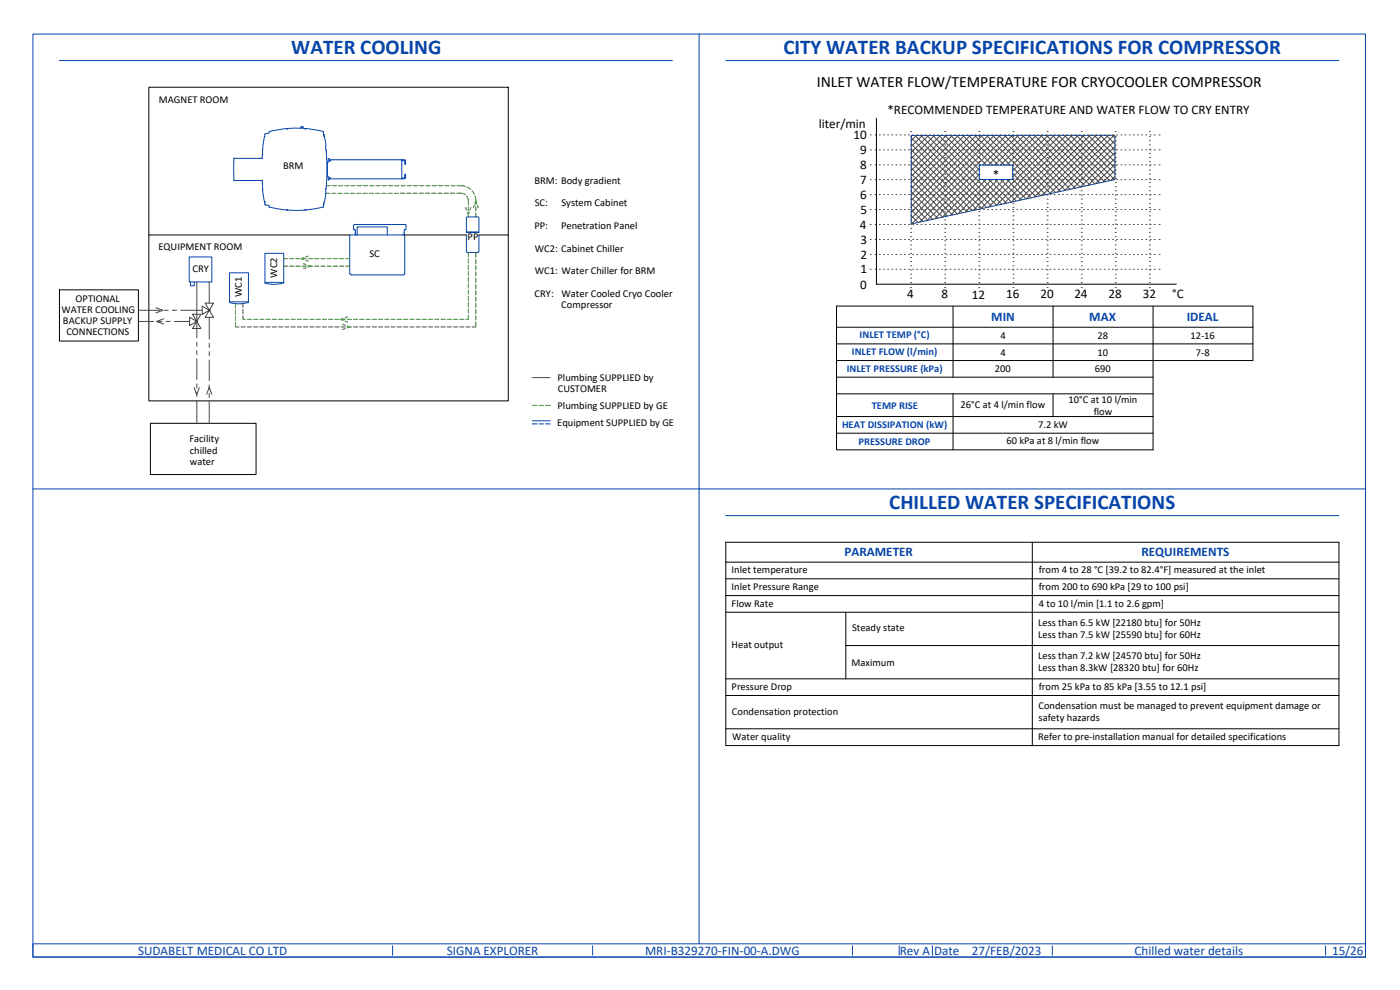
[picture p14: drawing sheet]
<svg xmlns="http://www.w3.org/2000/svg" width="420mm" height="297mm" viewBox="0 0 420 297" stroke-linecap="round" stroke-linejoin="round" font-family="sans-serif">
<defs><g id="words">
<g font-size="6.3" fill="#0745ab">
<text x="87.4" y="16.2">WATER COOLING</text>
<text x="235.1" y="16.2">CITY WATER BACKUP SPECIFICATIONS FOR COMPRESSOR</text>
<text x="266.9" y="152.7">CHILLED WATER SPECIFICATIONS</text>
</g>
<text font-size="4.7" x="245.1" y="26">INLET WATER FLOW/TEMPERATURE FOR CRYOCOOLER COMPRESSOR</text>
<g font-size="3.9">
<text x="266.3" y="34.3">*RECOMMENDED TEMPERATURE AND WATER FLOW TO CRY ENTRY</text>
<text x="245.8" y="38.3">liter/min</text>
<text x="256.1" y="41.7">10</text>
<text x="258.2" y="46.2">9</text>
<text x="258.1" y="50.7">8</text>
<text x="297.9" y="53.8">*</text>
<text x="258.1" y="59.7">6</text>
<text x="258.2" y="55.2">7</text>
<text x="258.2" y="64.1">5</text>
<text x="258.1" y="68.6">4</text>
<text x="258.2" y="77.6">2</text>
<text x="258.2" y="73.1">3</text>
<text x="258.2" y="82.1">1</text>
<text x="258.1" y="86.8">0</text>
<text x="272.3" y="89.5">4</text>
<text x="282.5" y="89.5">8</text>
<text x="291.7" y="89.6">12</text>
<text x="301.9" y="89.5">16</text>
<text x="312.2" y="89.5">20</text>
<text x="322.4" y="89.5">24</text>
<text x="332.7" y="89.5">28</text>
<text x="343" y="89.5">32</text>
<text x="351.8" y="89.5">°C</text>
</g>
<g font-size="3.9" fill="#0745ab">
<text x="297.5" y="96.3">MIN</text>
<text x="326.9" y="96.3">MAX</text>
<text x="356.2" y="96.3">IDEAL</text>
<text x="253.5" y="166.9">PARAMETER</text>
<text x="342.6" y="166.7">REQUIREMENTS</text>
<text x="41.5" y="286.4">SUDABELT MEDICAL CO LTD</text>
<text x="134.1" y="286.4">SIGNA EXPLORER</text>
<text x="193.6" y="286.4">MRI-B329270-FIN-00-A.DWG</text>
<text x="270.1" y="286.4">Rev A</text>
<text x="280.3" y="286.4">Date</text>
<text x="291.6" y="286.4">27/FEB/2023</text>
<text x="340.5" y="286.4">Chilled water details</text>
<text x="399.8" y="286.4">15/26</text>
</g>
<g font-size="3.2">
<text x="47.7" y="31">MAGNET ROOM</text>
<text x="85" y="50.6">BRM</text>
<text x="160.4" y="55.1">BRM: Body gradient</text>
<text x="160.5" y="61.9">SC:</text>
<text x="168.5" y="61.9">System Cabinet</text>
<text x="160.4" y="68.7">PP:</text>
<text x="168.4" y="68.7">Penetration Panel</text>
<text x="47.6" y="75.2">EQUIPMENT ROOM</text>
<text x="110.9" y="77">SC</text>
<text x="140.3" y="72.1">PP</text>
<text x="160.5" y="75.5">WC2: Cabinet Chiller</text>
<text x="57.8" y="81.8">CRY</text>
<text x="83.2" y="83.3" transform="rotate(-90 83.2 83.3)">WC2</text>
<text x="160.5" y="82.4">WC1: Water Chiller for BRM</text>
<text x="72.6" y="89.1" transform="rotate(-90 72.6 89.1)">WC1</text>
<text x="160.5" y="89.1">CRY:</text>
<text x="168.5" y="89.1">Water Cooled Cryo Cooler</text>
<text x="18.4" y="93.8">WATER COOLING</text>
<text x="22.7" y="90.5">OPTIONAL</text>
<text x="168.5" y="92.5">Compressor</text>
<text x="18.9" y="97.2">BACKUP SUPPLY</text>
<text x="19.9" y="100.5">CONNECTIONS</text>
<text x="300.2" y="101.7">4</text>
<text x="329.4" y="101.7">28</text>
<text x="357.3" y="101.7">12-16</text>
<text x="300.2" y="106.7">4</text>
<text x="329.4" y="106.7">10</text>
<text x="358.9" y="106.7">7-8</text>
<text x="298.6" y="111.7">200</text>
<text x="328.6" y="111.7">690</text>
<text x="167.3" y="114.3">Plumbing SUPPLIED by</text>
<text x="167.4" y="117.7">CUSTOMER</text>
<text x="167.3" y="122.7">Plumbing SUPPLIED by GE</text>
<text x="288.3" y="122.5">26°C at 4 l/min flow</text>
<text x="320.7" y="121">10°C at 10 l/min</text>
<text x="328.2" y="124.4">flow</text>
<text x="167.2" y="127.7">Equipment SUPPLIED by GE</text>
<text x="311.5" y="128.5">7.2 kW</text>
<text x="56.8" y="132.7">Facility</text>
<text x="57" y="136.2">chilled</text>
<text x="302" y="133.4">60 kPa at 8 l/min flow</text>
<text x="57" y="139.5">water</text>
<text x="219.6" y="172">Inlet temperature</text>
<text x="311.8" y="172">from 4 to 28 °C [39.2 to 82.4°F] measured at the inlet</text>
<text x="219.6" y="177">Inlet Pressure Range</text>
<text x="311.8" y="177">from 200 to 690 kPa [29 to 100 psi]</text>
<text x="219.6" y="182.3">Flow Rate</text>
<text x="311.8" y="182">4 to 10 l/min [1.1 to 2.6 gpm]</text>
<text x="255.7" y="189.5">Steady state</text>
<text x="311.5" y="187.8">Less than 6.5 kW [22180 btu] for 50Hz</text>
<text x="311.5" y="191.3">Less than 7.5 kW [25590 btu] for 60Hz</text>
<text x="219.6" y="194.4">Heat output</text>
<text x="311.5" y="197.8">Less than 7.2 kW [24570 btu] for 50Hz</text>
<text x="255.6" y="199.7">Maximum</text>
<text x="311.5" y="201.3">Less than 8.3kW [28320 btu] for 60Hz</text>
<text x="219.6" y="206.9">Pressure Drop</text>
<text x="311.8" y="207">from 25 kPa to 85 kPa [3.55 to 12.1 psi]</text>
<text x="219.7" y="214.5">Condensation protection</text>
<text x="311.7" y="212.7">Condensation must be managed to prevent equipment damage or</text>
<text x="219.7" y="222">Water quality</text>
<text x="311.5" y="222">Refer to pre-installation manual for detailed specifications</text>
<text x="311.7" y="216.2">safety hazards</text>
</g>
<g font-size="3.2" fill="#0745ab">
<text x="258" y="101.5">INLET TEMP (°C)</text>
<text x="255.7" y="106.6">INLET FLOW (l/min)</text>
<text x="254.1" y="111.5">INLET PRESSURE (kPa)</text>
<text x="261.6" y="122.6">TEMP RISE</text>
<text x="252.7" y="128.3">HEAT DISSIPATION (kW)</text>
<text x="257.7" y="133.4">PRESSURE DROP</text>
</g>
</g></defs>
<!-- layer: GE-SPECIFICATIONS -->
<g fill="none" stroke="#000" stroke-width=".3">
<path d="M44.7 26.2h107.8v94.1h-107.8zM263 35.5v49.8h90M44.7 70.5h60.3M121.5 70.5h18.5M143.7 70.5h8.8M17.8 87h23.7v15.3h-23.7zM45.1 127h31.7v15.4h-31.7zM217.8 162.7h184v61h-184zM217.8 168.7h184M217.8 173.7h184M217.8 178.7h184M309.8 162.7v61"/>
<path d="M217.8 183.7h184M253.8 193.7h148M253.8 183.7v20M217.8 203.7h184M217.8 208.7h184M217.8 218.7h184"/>
</g>
<!-- layer: GE-DIMS -->
<g fill="none" stroke="#2b9317" stroke-width=".3">
<path d="M97.7 58h1.2M98 55.7h1.1M99.6 58h1.2M99.7 55.7h1.3M101.4 58h1.3M101.6 55.7h1.2M103.3 58h1.3M103.5 55.7h1.2M105.2 58h1.2M105.3 55.7h1.3M107.1 58h1.2M107.2 55.7h1.3"/>
<path d="M108.9 58h1.3M109.1 55.7h1.2M110.8 58h1.3M111 55.7h1.2M112.7 58h1.2M112.8 55.7h1.3M114.6 58h1.2M114.7 55.7h1.3M116.4 58h1.3M116.6 55.7h1.3M118.3 58h1.3M118.5 55.7h1.2"/>
<path d="M120.2 58h1.3M120.4 55.7h1.2M122.1 58h1.2M122.2 55.7h1.3M124 58h1.2M124.1 55.7h1.3M125.8 58h1.3M126 55.7h1.2M127.7 58h1.3M127.9 55.7h1.2M129.6 58h1.2M129.7 55.7h1.3"/>
<path d="M131.5 58h1.2M131.6 55.7h1.3M133.3 58h1.3M133.5 55.7h1.2M135.2 58h1.3M135.4 55.7h1.2M137.1 58h1.6l.9 .4M137.2 55.7l2.4 .2M140.1 58.9l.4 .9 .1 1.6M140.2 56.1l1 .7M141.7 57.2l.6 1.1M142.6 58.9l.2 2.5"/>
<path d="M85.1 77.6h1.2M85.1 79.9h1.2M86.9 77.6h1.3M86.9 79.9h1.3M88.8 77.6h1.3M88.8 79.9h1.3M90.7 77.6h1.2M90.7 79.9h1.2M91.1 79.1l.7 .3M91.2 77.3l-.8 .3 .8 .3M91.8 78.1l.7 .3M92.4 79.6l.8 .3-.8 .3"/>
<path d="M92.5 76.8l-.7 .3M92.6 77.6h1.2M92.6 79.9h1.2M94.4 77.6h1.3M94.4 79.9h1.3M96.3 77.6h1.3M96.3 79.9h1.3M98.2 77.6h1.2M98.2 79.9h1.2M100 77.6h1.3M100 79.9h1.3M101.9 77.6h1.3"/>
<path d="M101.9 79.9h1.3M103.8 77.6h1.2M103.8 79.9h1.2M139.8 62.3l.3 .7M140.3 63.6l.3 .8 .2-.8M140.6 62v1.3M140.6 63.9v1.2M140.6 75.7v1.3M140.6 77.7v1.2M140.6 79.6v1.2M141.3 62.3l-.3 .7M142.3 61.6l-.3 .8"/>
<path d="M142.5 61l.3-.7 .3 .7M142.8 62v1.3M142.8 63.9v1.2M142.8 75.7v1.5M142.8 77.9v1.2M142.8 79.7v1.3M143.3 61.6l.3 .8M70.7 96.8v1.3h1M70.7 91.1v1.3M70.7 93v1.3M70.7 94.9v1.3M72.4 98.1h1.2"/>
<path d="M72.9 94.7v1.1h.7M72.9 91.1v1.1M72.9 92.9v1.2M74.2 98.1h1.3M74.2 95.8h1.3M76.1 98.1h1.3M76.1 95.8h1.3M78 98.1h1.2M78 95.8h1.2M79.9 98.1h1.2M79.9 95.8h1.2M81.7 98.1h1.3"/>
<path d="M81.7 95.8h1.3M83.6 98.1h1.3M83.6 95.8h1.3M85.5 98.1h1.2M85.5 95.8h1.2M87.3 98.1h1.3M87.3 95.8h1.3M89.3 98.1h1.2M89.3 95.8h1.2M91.1 98.1h1.2M91.1 95.8h1.2M91.8 80.4l-.7 .2"/>
<path d="M93 98.1h1.2M93 95.8h1.2M94.8 98.1h1.3M94.8 95.8h1.3M96.7 98.1h1.3M96.7 95.8h1.3M98.6 98.1h1.3M98.6 95.8h1.2M100.5 98.1h1.2M100.5 95.8h1.2M102.4 98.1h1.2M102.4 95.8h1.2"/>
<path d="M102.8 97.3l.8 .3M103 95.6l-.8 .3 .8 .2M103.6 96.3l.7 .3M103.6 98.6l-.8 .3M104.2 97.8l.8 .3-.8 .3M104.2 98.1h1.3M104.2 95.8h1.3M104.3 95.1l-.7 .2M106.1 98.1h1.3M106.1 95.8h1.3M108 98.1h1.2M108 95.8h1.2"/>
<path d="M109.9 98.1h1.2M109.9 95.8h1.2M111.7 98.1h1.3M111.7 95.8h1.3M113.6 98.1h1.3M113.6 95.8h1.3M115.5 98.1h1.2M115.5 95.8h1.2M117.4 98.1h1.2M117.4 95.8h1.2M119.2 98.1h1.3M119.2 95.8h1.3"/>
<path d="M121.1 98.1h1.3M121.1 95.8h1.3M123 98.1h1.2M123 95.8h1.2M124.9 98.1h1.2M124.9 95.8h1.2M126.7 98.1h1.3M126.7 95.8h1.3M128.6 98.1h1.3M128.6 95.8h1.3M130.5 98.1h1.2M130.5 95.8h1.2"/>
<path d="M132.3 98.1h1.3M132.3 95.8h1.3M134.2 98.1h1.3M134.2 95.8h1.3M136.1 98.1h1.2M136.1 95.8h1.2M138 98.1h1.2M138 95.8h1.2M139.8 98.1h1.3M140.6 94.5v1.3h-.8M140.6 81.4v1.2M140.6 83.3v1.3"/>
<path d="M140.6 85.1v1.3M140.6 87.1v1.2M140.6 88.9v1.3M140.6 90.8v1.2M140.6 92.7v1.2M142.8 96.6v1.5h-1.1M142.8 81.6v1.3M142.8 83.5v1.2M142.8 85.4v1.2M142.8 87.2v1.3M142.8 89.1v1.3M142.8 91v1.2"/>
<path d="M142.8 92.9v1.2M142.8 94.7v1.3M159.7 121.6h1.5M161.8 121.6h1.3M163.7 121.6h1.4"/>
</g>
<!-- layer: 0 -->
<g fill="none" stroke="#0745ab" stroke-width=".3">
<path d="M9.9 10.2h399.9v277h-399.9zM17.8 18.2h184M209.8 10.2v136.5h200M217.8 18.2h184M9.9 146.7h199.9v136.5M217.8 154.7h184M117.8 283.8v2.8M177.9 283.8v2.8M255.8 283.8v2.8M269.8 283.8v2.8M279.8 283.8v2.8M315.8 283.8v2.8"/>
<path d="M397.8 283.8v2.8M409.8 283.2h-399.9v4h399.9"/>
</g>
<!-- layer: GE-EQUIPMENT -->
<g fill="none" stroke="#0745ab" stroke-width=".3">
<path d="M80.8 39.5l-.1 .5-1.1 .1-.1 .2-.6 4.4M80.8 39.5h.1M86.1 38.6h.1M86.1 38.6v.1M86.1 38.5l-5.2 .9M86.2 38.6l-.1 .1M90.3 38.5h-4M90.3 38.5h.1M90.3 38.1v.4M90.4 38.4h-.1M90.4 38.1h.1M90.4 38l.4 .1"/>
<path d="M90.8 38.1h.1M90.9 38.1v.4M90.9 38.5h.1M90.9 38.5h.7M91.5 38.6h.1M91.6 38.6v.1M91.6 38.7h1.6l3.8 .7M97 39.4v.1M97 39.5v.4M97 40l.1 .3M97.1 39.9v.1M70.2 47.6v6.5"/>
<path d="M70.2 54.1h.1M70.2 54.2l8.5-.2v1M78.7 46.7v.9l-8.4-.1M78.8 54.9v.1M78.8 44.8v1.8M78.8 55v1.8M78.8 46.5v.1M78.8 56.8h.1M78.8 56.9v.1M78.8 57l.6 3.5M97.1 40.4h.1M97.1 40.4l.1 .4"/>
<path d="M97.2 40.8h.1M97.3 40.8l.5 2.7M97.8 43.6l.1 1.5M97.8 58l-.5 2.7M97.9 45.1l.2 7.6-.3 5.4M97.9 45v.1M98.3 48.7v4.2M98.4 52.8l.1 1.2h.2M98.8 53.5v-.3h.3v.5M98.8 53.4l-.1 .5M99.1 48v.3h-.3v-.6l-.3-.1-.1 1.1M99.2 48h.1"/>
<path d="M99.2 48h21.3M120.5 48h.1M120.5 53.6h.1M120.5 53.6l-21.3 .1M120.5 48l1.2 .1v1.2M120.6 48.4v-.2h.8l.1 1M120.6 48.4v5h.8l.1-1M120.6 48.4h.1M121.5 49.1l.1 .1M121.6 49.3h.1M121.6 52.3h.1M121.6 52.3l-.1 .1"/>
<path d="M121.7 52.3h.1M121.7 52.3v1.2l-1.1 .2M273.5 40.7l61.1-.1v13.3l-61.1 13.3zM293.9 49.5h10v4.4h-10zM56.8 77.1h6.8v7.5h-6.8zM79.4 60.6h.1M79.5 61.2l.2 .3M79.5 60.6v.7M79.5 76h5.6v8.8a8.2 8.2 0 0 1-5.6 .1zM79.6 61.5l1.2 .1v.5M80.8 62.1v.1M80.8 62.2l5.3 .8"/>
<path d="M86.1 63h.1M86.2 62.9l-.1 .1M86.2 62.9l5.3 .1M91.5 63h.1M91.6 62.9v.1M97 62.2l-5.4 .7M97.1 61.6v.1M97.1 61.3l-.1 .8M97.1 61.3h.1M97.2 60.8l-.1 .5M97.3 60.8h-.1M106.2 68.8h.3v.4"/>
<path d="M106.4 67.4h15.2M106.4 67.3l-.3 .3v1.3M106.6 68.9v1.5M106.7 70.1v.4h.5M107.2 70.5v-2.4h9v2.4M121.3 70.1v.4h-.5M121.3 68.9v1.5M121.6 67.3l.3 .3M121.8 68.8h-.4v.4M121.8 67.7v1.1M140 70.5v5l.2 .2h3.3l.2-.1v-5.1M140 69.7v-4.4l.3-.2h3.1l.3 .1v4.5"/>
<path d="M140 69.6l3.7 .1zM57.2 84.6v1.1h1.1v-1.1M68.9 90.6h5.7l-.2 .1M68.9 90.7l.2 .1M74.5 90.8a10.1 10.1 0 0 1-5.4 0M74.6 90.6v-8.8h-5.7v8.9M79.5 84.7h5.6M121.5 82l-.5 .5-15.7-.1-.3-.4v-11.5h16.5v11.6M159.7 126.3h5.4M159.7 127.2h1.5M161.8 127.2h1.3M163.7 127.2h1.4"/>
</g>
<!-- layer: GE-ELEC_EQUIPMENT -->
<g fill="none" stroke="#b4001e" stroke-width=".3">
<path d="M56.9 95.2l2.2 1.2-2.2 1.3zM57.8 94.3l2.5 4.3h-2.5l2.5-4.3zM60.7 91.8l2.1 1.3-2.1 1.2zM61.6 90.9l2.5 4.3h-2.5l2.5-4.3z"/>
<circle cx="59" cy="96.4" r=".23"/>
<circle cx="62.8" cy="93.1" r=".23"/>
</g>
<!-- layer: GE-SPECIFICATIONS -->
<g fill="none" stroke="#454545" stroke-width=".3">
<path d="M273.3 39.5h.1M283.5 39.5h.1M293.8 39.5h.1M304 39.5h.1M314.3 39.5h.1M324.5 39.5h.1M334.7 39.5h.1M344.9 39.5h.1M261.2 40.5h.1M261.2 45h.1M261.2 49.5h.1M261.2 53.9h.1"/>
<path d="M261.2 58.4h.1M262.7 40.5h.1M262.7 45h.1M262.7 49.5h.1M262.7 53.9h.1M262.7 58.4h.1M263.9 40.5h.1M263.9 45h.1M263.9 49.5h.1M263.9 53.9h.1M263.9 58.4h.1M265.1 40.5h.1"/>
<path d="M265.1 45h.1M265.1 49.5h.1M265.1 53.9h.1M265.1 58.4h.1M266.4 40.5h.1M266.4 45h.1M266.4 49.5h.1M266.4 53.9h.1M266.4 58.4h.1M267.6 40.5h.1M267.6 45h.1M267.6 49.5h.1"/>
<path d="M267.6 53.9h.1M267.6 58.4h.1M268.9 40.5h.1M268.9 45h.1M268.9 49.5h.1M268.9 53.9h.1M268.9 58.4h.1M270.1 40.5h.1M270.1 45h.1M270.1 49.5h.1M270.1 53.9h.1M270.1 58.4h.1"/>
<path d="M271.4 40.5h.1M271.4 45h.1M271.4 49.5h.1M271.4 53.9h.1M271.4 58.4h.1M272.6 40.5h.1M272.6 45h.1M272.6 49.5h.1M272.6 53.9h.1M272.6 58.4h.1M273.3 41h.1M273.3 42.3h.1"/>
<path d="M273.3 43.5h.1M273.3 44.8h.1M273.3 46h.1M273.3 47.3h.1M273.3 48.5h.1M273.3 49.8h.1M273.3 51h.1M273.3 52.3h.1M273.3 53.5h.1M273.3 54.8h.1M273.3 56h.1M273.3 57.2h.1"/>
<path d="M273.3 58.5h.1M273.3 59.7h.1M273.9 40.5h.1M273.9 45h.1M273.9 49.5h.1M273.9 53.9h.1M273.9 58.4h.1M275.1 40.5h.1M275.1 45h.1M275.1 49.5h.1M275.1 53.9h.1M275.1 58.4h.1"/>
<path d="M276.4 40.5h.1M276.4 45h.1M276.4 49.5h.1M276.4 53.9h.1M276.4 58.4h.1M277.6 40.5h.1M277.6 45h.1M277.6 49.5h.1M277.6 53.9h.1M277.6 58.4h.1M278.9 40.5h.1M278.9 45h.1"/>
<path d="M278.9 49.5h.1M278.9 53.9h.1M278.9 58.4h.1M280.1 40.5h.1M280.1 45h.1M280.1 49.5h.1M280.1 53.9h.1M280.1 58.4h.1M281.4 40.5h.1M281.4 45h.1M281.4 49.5h.1M281.4 53.9h.1"/>
<path d="M281.4 58.4h.1M282.6 40.5h.1M282.6 45h.1M282.6 49.5h.1M282.6 53.9h.1M282.6 58.4h.1M283.5 41h.1M283.5 42.3h.1M283.5 43.5h.1M283.5 44.8h.1M283.5 46h.1M283.5 47.3h.1"/>
<path d="M283.5 48.5h.1M283.5 49.8h.1M283.5 51h.1M283.5 52.3h.1M283.5 53.5h.1M283.5 54.8h.1M283.5 56h.1M283.5 57.2h.1M283.5 58.5h.1M283.5 59.7h.1M283.9 40.5h.1M283.9 45h.1"/>
<path d="M283.9 49.5h.1M283.9 53.9h.1M283.9 58.4h.1M285.1 40.5h.1M285.1 45h.1M285.1 49.5h.1M285.1 53.9h.1M285.1 58.4h.1M286.4 40.5h.1M286.4 45h.1M286.4 49.5h.1M286.4 53.9h.1"/>
<path d="M286.4 58.4h.1M287.6 40.5h.1M287.6 45h.1M287.6 49.5h.1M287.6 53.9h.1M287.6 58.4h.1M288.9 40.5h.1M288.9 45h.1M288.9 49.5h.1M288.9 53.9h.1M288.9 58.4h.1M290.1 40.5h.1"/>
<path d="M290.1 45h.1M290.1 49.5h.1M290.1 53.9h.1M290.1 58.4h.1M291.4 40.5h.1M291.4 45h.1M291.4 49.5h.1M291.4 53.9h.1M291.4 58.4h.1M292.6 40.5h.1M292.6 45h.1M292.6 49.5h.1"/>
<path d="M292.6 53.9h.1M292.6 58.4h.1M293.8 41h.1M293.8 42.3h.1M293.8 43.5h.1M293.8 44.8h.1M293.8 46h.1M293.8 47.3h.1M293.8 48.5h.1M293.8 49.8h.1M293.8 51h.1M293.8 52.3h.1"/>
<path d="M293.8 53.5h.1M293.8 54.8h.1M293.8 56h.1M293.8 57.2h.1M293.8 58.5h.1M293.8 59.7h.1M293.9 40.5h.1M293.9 45h.1M293.9 49.5h.1M293.9 53.9h.1M293.9 58.4h.1M295.2 40.5h.1"/>
<path d="M295.2 45h.1M295.2 49.5h.1M295.2 53.9h.1M295.2 58.4h.1M296.4 40.5h.1M296.4 45h.1M296.4 49.5h.1M296.4 53.9h.1M296.4 58.4h.1M297.7 40.5h.1M297.7 45h.1M297.7 49.5h.1"/>
<path d="M297.7 53.9h.1M297.7 58.4h.1M298.9 40.5h.1M298.9 45h.1M298.9 49.5h.1M298.9 53.9h.1M298.9 58.4h.1M300.2 40.5h.1M300.2 45h.1M300.2 49.5h.1M300.2 53.9h.1M300.2 58.4h.1"/>
<path d="M301.4 40.5h.1M301.4 45h.1M301.4 49.5h.1M301.4 53.9h.1M301.4 58.4h.1M302.7 40.5h.1M302.7 45h.1M302.7 49.5h.1M302.7 53.9h.1M302.7 58.4h.1M303.9 40.5h.1M303.9 45h.1"/>
<path d="M303.9 49.5h.1M303.9 53.9h.1M303.9 58.4h.1M304 41h.1M304 42.3h.1M304 43.5h.1M304 44.8h.1M304 46h.1M304 47.3h.1M304 48.5h.1M304 49.8h.1M304 51h.1"/>
<path d="M304 52.3h.1M304 53.5h.1M304 54.8h.1M304 56h.1M304 57.2h.1M304 58.5h.1M304 59.7h.1M305.2 40.5h.1M305.2 45h.1M305.2 49.5h.1M305.2 53.9h.1M305.2 58.4h.1"/>
<path d="M306.4 40.5h.1M306.4 45h.1M306.4 49.5h.1M306.4 53.9h.1M306.4 58.4h.1M307.7 40.5h.1M307.7 45h.1M307.7 49.5h.1M307.7 53.9h.1M307.7 58.4h.1M308.9 40.5h.1M308.9 45h.1"/>
<path d="M308.9 49.5h.1M308.9 53.9h.1M308.9 58.4h.1M310.1 40.5h.1M310.1 45h.1M310.1 49.5h.1M310.1 53.9h.1M310.1 58.4h.1M311.4 40.5h.1M311.4 45h.1M311.4 49.5h.1M311.4 53.9h.1"/>
<path d="M311.4 58.4h.1M312.6 40.5h.1M312.6 45h.1M312.6 49.5h.1M312.6 53.9h.1M312.6 58.4h.1M313.9 40.5h.1M313.9 45h.1M313.9 49.5h.1M313.9 53.9h.1M313.9 58.4h.1M314.3 41h.1"/>
<path d="M314.3 42.3h.1M314.3 43.5h.1M314.3 44.8h.1M314.3 46h.1M314.3 47.3h.1M314.3 48.5h.1M314.3 49.8h.1M314.3 51h.1M314.3 52.3h.1M314.3 53.5h.1M314.3 54.8h.1M314.3 56h.1"/>
<path d="M314.3 57.2h.1M314.3 58.5h.1M314.3 59.7h.1M315.1 40.5h.1M315.1 45h.1M315.1 49.5h.1M315.1 53.9h.1M315.1 58.4h.1M316.4 40.5h.1M316.4 45h.1M316.4 49.5h.1M316.4 53.9h.1"/>
<path d="M316.4 58.4h.1M317.6 40.5h.1M317.6 45h.1M317.6 49.5h.1M317.6 53.9h.1M317.6 58.4h.1M318.9 40.5h.1M318.9 45h.1M318.9 49.5h.1M318.9 53.9h.1M318.9 58.4h.1M320.1 40.5h.1"/>
<path d="M320.1 45h.1M320.1 49.5h.1M320.1 53.9h.1M320.1 58.4h.1M321.4 40.5h.1M321.4 45h.1M321.4 49.5h.1M321.4 53.9h.1M321.4 58.4h.1M322.6 40.5h.1M322.6 45h.1M322.6 49.5h.1"/>
<path d="M322.6 53.9h.1M322.6 58.4h.1M323.9 40.5h.1M323.9 45h.1M323.9 49.5h.1M323.9 53.9h.1M323.9 58.4h.1M324.5 41h.1M324.5 42.3h.1M324.5 43.5h.1M324.5 44.8h.1M324.5 46h.1"/>
<path d="M324.5 47.3h.1M324.5 48.5h.1M324.5 49.8h.1M324.5 51h.1M324.5 52.3h.1M324.5 53.5h.1M324.5 54.8h.1M324.5 56h.1M324.5 57.2h.1M324.5 58.5h.1M324.5 59.7h.1M325.1 40.5h.1"/>
<path d="M325.1 45h.1M325.1 49.5h.1M325.1 53.9h.1M325.1 58.4h.1M326.4 40.5h.1M326.4 45h.1M326.4 49.5h.1M326.4 53.9h.1M326.4 58.4h.1M327.6 40.5h.1M327.6 45h.1M327.6 49.5h.1"/>
<path d="M327.6 53.9h.1M327.6 58.4h.1M328.9 40.5h.1M328.9 45h.1M328.9 49.5h.1M328.9 53.9h.1M328.9 58.4h.1M330.1 40.5h.1M330.1 45h.1M330.1 49.5h.1M330.1 53.9h.1M330.1 58.4h.1"/>
<path d="M331.4 40.5h.1M331.4 45h.1M331.4 49.5h.1M331.4 53.9h.1M331.4 58.4h.1M332.6 40.5h.1M332.6 45h.1M332.6 49.5h.1M332.6 53.9h.1M332.6 58.4h.1M333.9 40.5h.1M333.9 45h.1"/>
<path d="M333.9 49.5h.1M333.9 53.9h.1M333.9 58.4h.1M334.7 41h.1M334.7 42.3h.1M334.7 43.5h.1M334.7 44.8h.1M334.7 46h.1M334.7 47.3h.1M334.7 48.5h.1M334.7 49.8h.1M334.7 51h.1"/>
<path d="M334.7 52.3h.1M334.7 53.5h.1M334.7 54.8h.1M334.7 56h.1M334.7 57.2h.1M334.7 58.5h.1M334.7 59.7h.1M335.1 40.5h.1M335.1 45h.1M335.1 49.5h.1M335.1 53.9h.1M335.1 58.4h.1"/>
<path d="M336.4 40.5h.1M336.4 45h.1M336.4 49.5h.1M336.4 53.9h.1M336.4 58.4h.1M337.6 40.5h.1M337.6 45h.1M337.6 49.5h.1M337.6 53.9h.1M337.6 58.4h.1M338.9 40.5h.1M338.9 45h.1"/>
<path d="M338.9 49.5h.1M338.9 53.9h.1M338.9 58.4h.1M340.1 40.5h.1M340.1 45h.1M340.1 49.5h.1M340.1 53.9h.1M340.1 58.4h.1M341.4 40.5h.1M341.4 45h.1M341.4 49.5h.1M341.4 53.9h.1"/>
<path d="M341.4 58.4h.1M342.6 40.5h.1M342.6 45h.1M342.6 49.5h.1M342.6 53.9h.1M342.6 58.4h.1M343.9 40.5h.1M343.9 45h.1M343.9 49.5h.1M343.9 53.9h.1M343.9 58.4h.1M344.9 41h.1"/>
<path d="M344.9 42.3h.1M344.9 43.5h.1M344.9 44.8h.1M344.9 46h.1M344.9 47.3h.1M344.9 48.5h.1M344.9 49.8h.1M344.9 51h.1M344.9 52.3h.1M344.9 53.5h.1M344.9 54.8h.1M344.9 56h.1"/>
<path d="M344.9 57.2h.1M344.9 58.5h.1M344.9 59.7h.1M345.2 40.5h.1M345.2 45h.1M345.2 49.5h.1M345.2 53.9h.1M345.2 58.4h.1M346.4 40.5h.1M346.4 45h.1M346.4 49.5h.1M346.4 53.9h.1"/>
<path d="M346.4 58.4h.1M347.9 40.5h.1M347.9 45h.1M347.9 49.5h.1M347.9 53.9h.1M347.9 58.4h.1M261.2 62.9h.1M261.2 67.4h.1M261.2 71.9h.1M261.2 76.3h.1M262.7 62.9h.1M262.7 67.4h.1"/>
<path d="M262.7 71.9h.1M262.7 76.3h.1M263.9 62.9h.1M263.9 67.4h.1M263.9 71.9h.1M263.9 76.3h.1M265.1 62.9h.1M265.1 67.4h.1M265.1 71.9h.1M265.1 76.3h.1M266.4 62.9h.1M266.4 67.4h.1"/>
<path d="M266.4 71.9h.1M266.4 76.3h.1M267.6 62.9h.1M267.6 67.4h.1M267.6 71.9h.1M267.6 76.3h.1M268.9 62.9h.1M268.9 67.4h.1M268.9 71.9h.1M268.9 76.3h.1M270.1 62.9h.1M270.1 67.4h.1"/>
<path d="M270.1 71.9h.1M270.1 76.3h.1M271.4 62.9h.1M271.4 67.4h.1M271.4 71.9h.1M271.4 76.3h.1M272.6 62.9h.1M272.6 67.4h.1M272.6 71.9h.1M272.6 76.3h.1M273.3 61h.1M273.3 62.2h.1"/>
<path d="M273.3 63.5h.1M273.3 64.7h.1M273.3 66h.1M273.3 67.2h.1M273.3 68.5h.1M273.3 69.7h.1M273.3 71h.1M273.3 72.2h.1M273.3 73.5h.1M273.3 74.8h.1M273.3 76h.1M273.3 77.3h.1"/>
<path d="M273.3 78.5h.1M273.3 79.8h.1M273.9 62.9h.1M273.9 67.4h.1M273.9 71.9h.1M273.9 76.3h.1M275.1 62.9h.1M275.1 67.4h.1M275.1 71.9h.1M275.1 76.3h.1M276.4 62.9h.1M276.4 67.4h.1"/>
<path d="M276.4 71.9h.1M276.4 76.3h.1M277.6 62.9h.1M277.6 67.4h.1M277.6 71.9h.1M277.6 76.3h.1M278.9 62.9h.1M278.9 67.4h.1M278.9 71.9h.1M278.9 76.3h.1M280.1 62.9h.1M280.1 67.4h.1"/>
<path d="M280.1 71.9h.1M280.1 76.3h.1M281.4 62.9h.1M281.4 67.4h.1M281.4 71.9h.1M281.4 76.3h.1M282.6 62.9h.1M282.6 67.4h.1M282.6 71.9h.1M282.6 76.3h.1M283.5 61h.1M283.5 62.2h.1"/>
<path d="M283.5 63.5h.1M283.5 64.7h.1M283.5 66h.1M283.5 67.2h.1M283.5 68.5h.1M283.5 69.7h.1M283.5 71h.1M283.5 72.2h.1M283.5 73.5h.1M283.5 74.8h.1M283.5 76h.1M283.5 77.3h.1"/>
<path d="M283.5 78.5h.1M283.5 79.8h.1M283.9 62.9h.1M283.9 67.4h.1M283.9 71.9h.1M283.9 76.3h.1M285.1 62.9h.1M285.1 67.4h.1M285.1 71.9h.1M285.1 76.3h.1M286.4 62.9h.1M286.4 67.4h.1"/>
<path d="M286.4 71.9h.1M286.4 76.3h.1M287.6 62.9h.1M287.6 67.4h.1M287.6 71.9h.1M287.6 76.3h.1M288.9 62.9h.1M288.9 67.4h.1M288.9 71.9h.1M288.9 76.3h.1M290.1 62.9h.1M290.1 67.4h.1"/>
<path d="M290.1 71.9h.1M290.1 76.3h.1M291.4 62.9h.1M291.4 67.4h.1M291.4 71.9h.1M291.4 76.3h.1M292.6 62.9h.1M292.6 67.4h.1M292.6 71.9h.1M292.6 76.3h.1M293.8 61h.1M293.8 62.2h.1"/>
<path d="M293.8 63.5h.1M293.8 64.7h.1M293.8 66h.1M293.8 67.2h.1M293.8 68.5h.1M293.8 69.7h.1M293.8 71h.1M293.8 72.2h.1M293.8 73.5h.1M293.8 74.8h.1M293.8 76h.1M293.8 77.3h.1"/>
<path d="M293.8 78.5h.1M293.8 79.8h.1M293.9 62.9h.1M293.9 67.4h.1M293.9 71.9h.1M293.9 76.3h.1M295.2 62.9h.1M295.2 67.4h.1M295.2 71.9h.1M295.2 76.3h.1M296.4 62.9h.1M296.4 67.4h.1"/>
<path d="M296.4 71.9h.1M296.4 76.3h.1M297.7 62.9h.1M297.7 67.4h.1M297.7 71.9h.1M297.7 76.3h.1M298.9 62.9h.1M298.9 67.4h.1M298.9 71.9h.1M298.9 76.3h.1M300.2 62.9h.1M300.2 67.4h.1"/>
<path d="M300.2 71.9h.1M300.2 76.3h.1M301.4 62.9h.1M301.4 67.4h.1M301.4 71.9h.1M301.4 76.3h.1M302.7 62.9h.1M302.7 67.4h.1M302.7 71.9h.1M302.7 76.3h.1M303.9 62.9h.1M303.9 67.4h.1"/>
<path d="M303.9 71.9h.1M303.9 76.3h.1M304 61h.1M304 62.2h.1M304 63.5h.1M304 64.7h.1M304 66h.1M304 67.2h.1M304 68.5h.1M304 69.7h.1M304 71h.1M304 72.2h.1"/>
<path d="M304 73.5h.1M304 74.8h.1M304 76h.1M304 77.3h.1M304 78.5h.1M304 79.8h.1M305.2 62.9h.1M305.2 67.4h.1M305.2 71.9h.1M305.2 76.3h.1M306.4 62.9h.1M306.4 67.4h.1"/>
<path d="M306.4 71.9h.1M306.4 76.3h.1M307.7 62.9h.1M307.7 67.4h.1M307.7 71.9h.1M307.7 76.3h.1M308.9 62.9h.1M308.9 67.4h.1M308.9 71.9h.1M308.9 76.3h.1M310.1 62.9h.1M310.1 67.4h.1"/>
<path d="M310.1 71.9h.1M310.1 76.3h.1M311.4 62.9h.1M311.4 67.4h.1M311.4 71.9h.1M311.4 76.3h.1M312.6 62.9h.1M312.6 67.4h.1M312.6 71.9h.1M312.6 76.3h.1M313.9 62.9h.1M313.9 67.4h.1"/>
<path d="M313.9 71.9h.1M313.9 76.3h.1M314.3 61h.1M314.3 62.2h.1M314.3 63.5h.1M314.3 64.7h.1M314.3 66h.1M314.3 67.2h.1M314.3 68.5h.1M314.3 69.7h.1M314.3 71h.1M314.3 72.2h.1"/>
<path d="M314.3 73.5h.1M314.3 74.8h.1M314.3 76h.1M314.3 77.3h.1M314.3 78.5h.1M314.3 79.8h.1M315.1 62.9h.1M315.1 67.4h.1M315.1 71.9h.1M315.1 76.3h.1M316.4 62.9h.1M316.4 67.4h.1"/>
<path d="M316.4 71.9h.1M316.4 76.3h.1M317.6 62.9h.1M317.6 67.4h.1M317.6 71.9h.1M317.6 76.3h.1M318.9 62.9h.1M318.9 67.4h.1M318.9 71.9h.1M318.9 76.3h.1M320.1 62.9h.1M320.1 67.4h.1"/>
<path d="M320.1 71.9h.1M320.1 76.3h.1M321.4 62.9h.1M321.4 67.4h.1M321.4 71.9h.1M321.4 76.3h.1M322.6 62.9h.1M322.6 67.4h.1M322.6 71.9h.1M322.6 76.3h.1M323.9 62.9h.1M323.9 67.4h.1"/>
<path d="M323.9 71.9h.1M323.9 76.3h.1M324.5 61h.1M324.5 62.2h.1M324.5 63.5h.1M324.5 64.7h.1M324.5 66h.1M324.5 67.2h.1M324.5 68.5h.1M324.5 69.7h.1M324.5 71h.1M324.5 72.2h.1"/>
<path d="M324.5 73.5h.1M324.5 74.8h.1M324.5 76h.1M324.5 77.3h.1M324.5 78.5h.1M324.5 79.8h.1M325.1 62.9h.1M325.1 67.4h.1M325.1 71.9h.1M325.1 76.3h.1M326.4 62.9h.1M326.4 67.4h.1"/>
<path d="M326.4 71.9h.1M326.4 76.3h.1M327.6 62.9h.1M327.6 67.4h.1M327.6 71.9h.1M327.6 76.3h.1M328.9 62.9h.1M328.9 67.4h.1M328.9 71.9h.1M328.9 76.3h.1M330.1 62.9h.1M330.1 67.4h.1"/>
<path d="M330.1 71.9h.1M330.1 76.3h.1M331.4 62.9h.1M331.4 67.4h.1M331.4 71.9h.1M331.4 76.3h.1M332.6 62.9h.1M332.6 67.4h.1M332.6 71.9h.1M332.6 76.3h.1M333.9 62.9h.1M333.9 67.4h.1"/>
<path d="M333.9 71.9h.1M333.9 76.3h.1M334.7 61h.1M334.7 62.2h.1M334.7 63.5h.1M334.7 64.7h.1M334.7 66h.1M334.7 67.2h.1M334.7 68.5h.1M334.7 69.7h.1M334.7 71h.1M334.7 72.2h.1"/>
<path d="M334.7 73.5h.1M334.7 74.8h.1M334.7 76h.1M334.7 77.3h.1M334.7 78.5h.1M334.7 79.8h.1M335.1 62.9h.1M335.1 67.4h.1M335.1 71.9h.1M335.1 76.3h.1M336.4 62.9h.1M336.4 67.4h.1"/>
<path d="M336.4 71.9h.1M336.4 76.3h.1M337.6 62.9h.1M337.6 67.4h.1M337.6 71.9h.1M337.6 76.3h.1M338.9 62.9h.1M338.9 67.4h.1M338.9 71.9h.1M338.9 76.3h.1M340.1 62.9h.1M340.1 67.4h.1"/>
<path d="M340.1 71.9h.1M340.1 76.3h.1M341.4 62.9h.1M341.4 67.4h.1M341.4 71.9h.1M341.4 76.3h.1M342.6 62.9h.1M342.6 67.4h.1M342.6 71.9h.1M342.6 76.3h.1M343.9 62.9h.1M343.9 67.4h.1"/>
<path d="M343.9 71.9h.1M343.9 76.3h.1M344.9 61h.1M344.9 62.2h.1M344.9 63.5h.1M344.9 64.7h.1M344.9 66h.1M344.9 67.2h.1M344.9 68.5h.1M344.9 69.7h.1M344.9 71h.1M344.9 72.2h.1"/>
<path d="M344.9 73.5h.1M344.9 74.8h.1M344.9 76h.1M344.9 77.3h.1M344.9 78.5h.1M344.9 79.8h.1M345.2 62.9h.1M345.2 67.4h.1M345.2 71.9h.1M345.2 76.3h.1M346.4 62.9h.1M346.4 67.4h.1"/>
<path d="M346.4 71.9h.1M346.4 76.3h.1M347.9 62.9h.1M347.9 67.4h.1M347.9 71.9h.1M347.9 76.3h.1M41.5 96.4h4.6M41.5 93.1h6.5M46.8 92.3l2.1 .8-2.1 .8M47.3 96.4h1.3M49.1 95.6l-2.1 .8 2.1 .8M49.2 93.1h1.3"/>
<path d="M49.8 96.4h1.3M51.7 93.1h1.3M52.3 96.4h4.6M54.2 93.1h6.5M59.1 84.6v9.7M59.1 94.5v6.9M62.8 84.6v6.3M62.8 95.2v6.5M261.2 80.8h.1M262.7 80.8h.1M263.9 80.8h.1M265.1 80.8h.1"/>
<path d="M266.4 80.8h.1M267.6 80.8h.1M268.9 80.8h.1M270.1 80.8h.1M271.4 80.8h.1M272.6 80.8h.1M273.3 81h.1M273.3 82.3h.1M273.3 83.5h.1M273.3 84.8h.1M273.3 86.3h.1M273.9 80.8h.1"/>
<path d="M275.1 80.8h.1M276.4 80.8h.1M277.6 80.8h.1M278.9 80.8h.1M280.1 80.8h.1M281.4 80.8h.1M282.6 80.8h.1M283.5 81h.1M283.5 82.3h.1M283.5 83.5h.1M283.5 84.8h.1M283.5 86.3h.1"/>
<path d="M283.9 80.8h.1M285.1 80.8h.1M286.4 80.8h.1M287.6 80.8h.1M288.9 80.8h.1M290.1 80.8h.1M291.4 80.8h.1M292.6 80.8h.1M293.8 81h.1M293.8 82.3h.1M293.8 83.5h.1M293.8 84.8h.1"/>
<path d="M293.8 86.3h.1M293.9 80.8h.1M295.2 80.8h.1M296.4 80.8h.1M297.7 80.8h.1M298.9 80.8h.1M300.2 80.8h.1M301.4 80.8h.1M302.7 80.8h.1M303.9 80.8h.1M304 81h.1M304 82.3h.1"/>
<path d="M304 83.5h.1M304 84.8h.1M304 86.3h.1M305.2 80.8h.1M306.4 80.8h.1M307.7 80.8h.1M308.9 80.8h.1M310.1 80.8h.1M311.4 80.8h.1M312.6 80.8h.1M313.9 80.8h.1M314.3 81h.1"/>
<path d="M314.3 82.3h.1M314.3 83.5h.1M314.3 84.8h.1M314.3 86.3h.1M315.1 80.8h.1M316.4 80.8h.1M317.6 80.8h.1M318.9 80.8h.1M320.1 80.8h.1M321.4 80.8h.1M322.6 80.8h.1M323.9 80.8h.1"/>
<path d="M324.5 81h.1M324.5 82.3h.1M324.5 83.5h.1M324.5 84.8h.1M324.5 86.3h.1M325.1 80.8h.1M326.4 80.8h.1M327.6 80.8h.1M328.9 80.8h.1M330.1 80.8h.1M331.4 80.8h.1M332.6 80.8h.1"/>
<path d="M333.9 80.8h.1M334.7 81h.1M334.7 82.3h.1M334.7 83.5h.1M334.7 84.8h.1M334.7 86.3h.1M335.1 80.8h.1M336.4 80.8h.1M337.6 80.8h.1M338.9 80.8h.1M340.1 80.8h.1M341.4 80.8h.1"/>
<path d="M342.6 80.8h.1M343.9 80.8h.1M344.9 81h.1M344.9 82.3h.1M344.9 83.5h.1M344.9 84.8h.1M344.9 86.3h.1M345.2 80.8h.1M346.4 80.8h.1M347.9 80.8h.1M58.3 116.3l.7 2.1 .8-2.1M59.1 102.7v1.2"/>
<path d="M59.1 105.2v1.2M59.1 107.7v6.2M59.1 115.2v1.2M59.1 117.7v1.2M62 118.3l.8-2.1 .8 2.1M62.8 103v1.2M62.8 105.5v1.2M62.8 108v6.2M62.8 115.5v1.2M62.8 118v1.3M159.7 113.3h5.4M59.1 120.2v6.8"/>
<path d="M62.8 120.5v6.5"/>
</g>
<!-- layer: 0 -->
<path d="M251.1 98.2h124.9M286 91.8v21.4M316 91.8v21.4M346 91.8v43.2h-94.9v-43.2h124.9v16.4h-124.9M251.1 103.2h124.9M251.1 113.2h94.9M251.1 118.2h94.9M286 118.2v16.8M316 118.2v6.8M251.1 125h94.9M251.1 130h94.9" fill="none" stroke="#000" stroke-width=".3"/>
<g fill="none" stroke="#454545" stroke-width=".3">
<path d="M273.5 59.4l6.4 6.4M273.5 57.5l7.9 8M273.5 53.9l10.9 10.9M273.5 52.2l12.3 12.3M273.5 50.4l13.8 13.8M273.5 48.6l15.3 15.3M273.5 46.8l16.8 16.7M273.5 45l18.2 18.2M273.5 43.2l19.7 19.7M273.5 41.4l21.2 21.2M274.6 40.7l21.5 21.5M275 40.7l-1.5 1.5"/>
<path d="M276.4 40.7l21.2 21.2M276.8 40.7l-3.3 3.3M278.2 40.7l20.9 20.9M278.6 40.7l-5.1 5.1M280 40.7l20.6 20.6M280.4 40.7l-6.9 6.9M281.7 40.7l12.2 12.1M282.2 40.7l-8.7 8.7M283.6 40.7l10.3 10.3M284 40.7l-10.5 10.5M285.3 40.7l8.9 8.8M285.8 40.7l-12.3 12.2"/>
<path d="M287.1 40.7l9 8.8M287.6 40.7l-14.1 14.1M288.9 40.7l8.9 8.8M289.4 40.7l-15.9 15.8M290.7 40.7l8.9 8.8M291.2 40.7l-17.7 17.6M292.5 40.7l8.9 8.8M293 40.7l-19.5 19.4M293.9 50.5l-15.6 15.6M293.9 52.3l-13.3 13.3M294.1 53.9l-11.3 11.2-9.3-9.3M294.3 40.7l8.9 8.8"/>
<path d="M294.8 40.7l-21.3 21.2M295 53.9l7.1 7.1M295.9 53.9l-10.7 10.8M296.1 40.7l17.7 17.7M296.6 40.7l-23.1 23M297.7 53.9l-10.2 10.2M297.9 40.7l17.4 17.4M298.4 40.7l-24.9 24.8M298.5 53.9l6.5 6.4M299.5 53.9l-9.8 9.7M299.7 40.7l17.1 17.1M300.2 40.7l-26.5 26.5"/>
<path d="M300.3 53.9l6.2 6.1M301.3 53.9l-9.3 9.2M301.5 40.7l16.8 16.7M302 40.7l-26 25.9M302.1 53.9l5.8 5.8M303.1 53.9l-8.7 8.7M303.3 40.7l16.5 16.4M303.8 40.7l-8.9 8.8M303.9 53.8l5.5 5.6M303.9 52l7 7M303.9 50.3l8.5 8.4M305.1 40.7l16.1 16.1"/>
<path d="M305.6 40.7l-9 8.8M306.9 40.7l15.8 15.7M307.4 40.7l-8.9 8.8M308.7 40.7l15.5 15.4 10.4-10.4M309.2 40.7l-9 8.8M310.4 40.7l15.2 15.1M311 40.7l-9 8.8M312.3 40.6l14.8 14.9M312.8 40.6l-9 8.9M314 40.6l14.6 14.6M314.6 40.6l-10.7 10.7M315.8 40.6l14.2 14.2"/>
<path d="M316.4 40.6l-12.5 12.5M317.6 40.6l13.9 13.9M318.1 40.6l-21.5 21.6M319.4 40.6l13.6 13.6M320 40.6l-21.1 21.1M321.2 40.6l13.3 13.3M321.7 40.6l-20.5 20.5M323 40.6l11.6 11.6M323.5 40.6l-20 20-6.8-6.7M324.8 40.6l9.8 9.8M325.3 40.6l-19.5 19.5M326.6 40.6l8 8"/>
<path d="M327.1 40.6l-19 19M328.4 40.6l6.2 6.2M328.9 40.6l-18.5 18.6M330.2 40.6l4.4 4.4M330.7 40.6l-18 18M332 40.6l2.6 2.6M332.5 40.6l-17.5 17.5M333.8 40.6l.8 .9M334.3 40.6l-17 17M334.6 42.1l-15 15M334.6 43.9l-12.7 12.7M334.6 47.5l-8.1 8.1"/>
<path d="M334.6 49.3l-5.8 5.8M334.6 51.1l-3.5 3.5M334.6 52.9l-1.2 1.2M273.5 66.5l.5 .6M273.5 64.7l2 2M273.5 63l3.5 3.4M273.5 61.1l4.9 5"/>
</g>
<use href="#words"/>
</svg>
